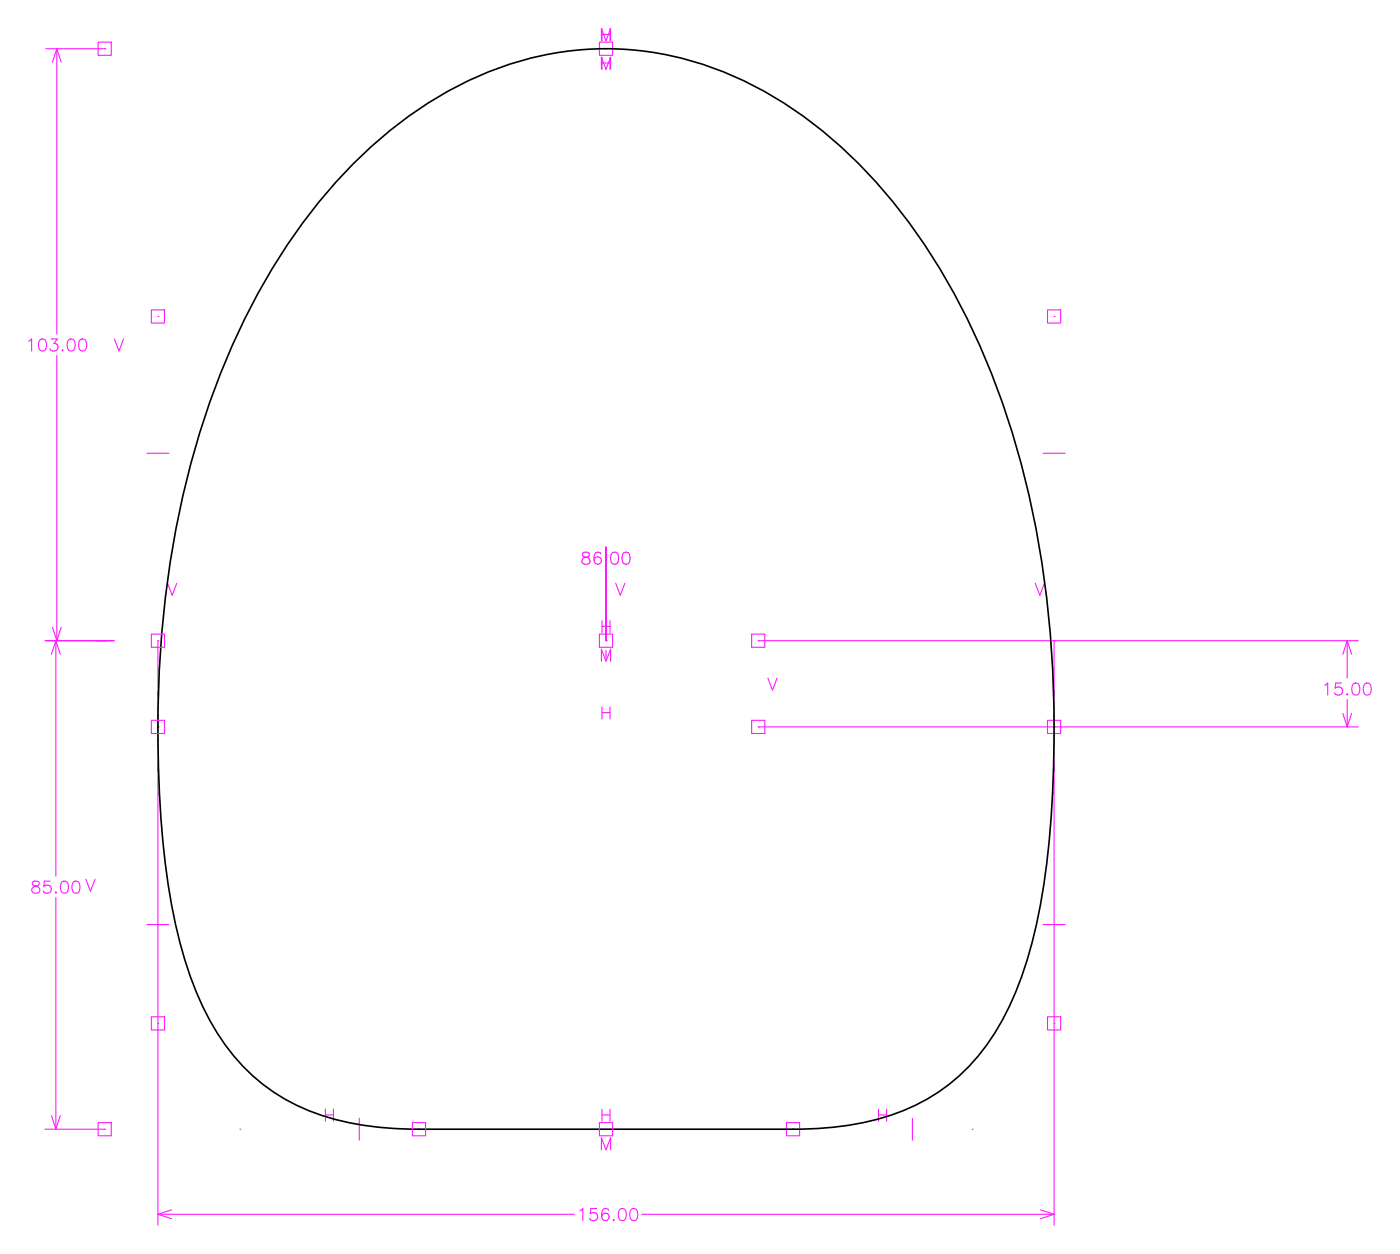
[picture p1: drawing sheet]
<svg xmlns="http://www.w3.org/2000/svg" width="244mm" height="218mm" viewBox="0 0 244 218" stroke-linecap="round" stroke-linejoin="round" font-family="sans-serif">
<g fill="none" stroke="#ff19ff" stroke-width=".19">
<path d="M8 8.5h10.2M9.9 8.5v49.6M9.9 8.5l-.8 2.3M9.9 8.5l.8 2.3M17.1 7.3h2.3v2.3h-2.3zM18.2 8.5h.1M104.3 7.3h2.3v2.3h-2.3zM104.7 7.1v-2.1l.8 2.1 .8-2.1v2.1M104.7 12.1v-2.1l.8 2.1 .8-2.1v2.1M104.8 5v2.1M104.8 10v2.1M104.8 11h1.4"/>
<path d="M104.8 6h1.4M106.2 5v2.1M106.2 10v2.1M5 59.4l.5-.4v2.1M7 59.1a.68 .68 0 0 1 1 .3 1.73 1.73 0 0 1-.2 1.6 .68 .68 0 0 1-1-.3 1.73 1.73 0 0 1 .2-1.6zM8.9 59h1.1l-.6 .8a.67 .67 0 0 1 .7 .8 .67 .67 0 0 1-.9 .5l-.3-.1-.2-.3M12 59.1a.68 .68 0 0 1 1 .3 1.73 1.73 0 0 1-.2 1.6 .68 .68 0 0 1-1-.3 1.73 1.73 0 0 1 .2-1.6zM14 59.1a.68 .68 0 0 1 1 .3 1.73 1.73 0 0 1-.2 1.6 .68 .68 0 0 1-1-.3 1.73 1.73 0 0 1 .2-1.6zM19.9 59l.8 2.1 .8-2.1M26.3 53.9h2.3v2.3h-2.3zM27.5 55.1h.1M182.3 53.9h2.3v2.3h-2.3z"/>
<path d="M183.5 55.1h.1M9.9 61.8v49.7M10.9 60.9l.1 .1-.1 .1-.1-.1zM25.6 78.9h3.8M181.6 78.9h3.8M101.5 96.2a.42 .42 0 0 0 .2 .7 .87 .87 0 0 1 1 .9 .73 .73 0 0 1-.8 .4 .73 .73 0 0 1-.6-.7 .96 .96 0 0 1 1-.6 .42 .42 0 0 0 .2-.7l-.3-.1zM104.6 96.4a.62 .62 0 0 0-.9-.2l-.2 .3-.1 1M105.5 97.1h.1M105.5 97.1v-.8v.8M105.5 97.1v.7v-.7M105.5 98l.1 .1-.1 .1-.1-.1zM106.6 96.2a.68 .68 0 0 1 1 .3 1.73 1.73 0 0 1-.2 1.6 .68 .68 0 0 1-1-.3 1.73 1.73 0 0 1 .2-1.6z"/>
<path d="M108.6 96.2a.68 .68 0 0 1 1 .3 1.73 1.73 0 0 1-.2 1.6 .68 .68 0 0 1-1-.3 1.73 1.73 0 0 1 .2-1.6zM7.8 111.5h10.4M9.1 109.1l.8 2.4M9.7 111.5v41M9.7 111.5l.8 2.3M9.7 111.5l-.7 2.3M10.7 109.1l-.8 2.4M16.7 111.5h3.1zM18.2 111.5h.1M19.8 111.5h.1M26.3 110.3h2.3v2.3h-2.3zM27.5 111.5h.1"/>
<path d="M27.5 111.5v101.7M29.2 101.5l.8 2.1 .8-2.1M104.3 110.3h2.3v2.3h-2.3zM104.7 115.1v-2.1l.8 2.1 .8-2.1v2.1M104.8 108v2.1M104.8 109h1.4M105.5 111.5h.1M105.5 111.5v-16.3v16.3M105.5 113.2v1.6M106.2 108v2.1M107.2 101.5l.8 2.1 .8-2.1M130.8 110.3h2.3v2.3h-2.3z"/>
<path d="M132 111.5h.1M132 111.5h104.4M133.7 118l.8 2.1 .8-2.1M180.2 101.5l.8 2.1 .8-2.1M183.5 111.5h.1M183.5 111.5v101.7M230.6 119.2l.5-.4v2.1M233.5 118.8h-1l-.1 .9a.74 .74 0 0 1 1.1 0 .74 .74 0 0 1-.1 1.1 .74 .74 0 0 1-1.1-.3M234.5 111.5v6.5M234.5 111.5l.8 2.3M234.5 111.5l-.8 2.3M235.6 118.9a.68 .68 0 0 1 1 .3 1.73 1.73 0 0 1-.2 1.6 .68 .68 0 0 1-1-.3 1.73 1.73 0 0 1 .2-1.6z"/>
<path d="M237.6 118.9a.68 .68 0 0 1 1 .3 1.73 1.73 0 0 1-.2 1.6 .68 .68 0 0 1-1-.3 1.73 1.73 0 0 1 .2-1.6zM26.3 125.3h2.3v2.3h-2.3zM27.5 126.5h.1M104.8 123v2.1M104.8 124h1.4M106.2 123v2.1M130.8 125.3h2.3v2.3h-2.3zM132 126.5h.1M132 126.5h104.4M182.3 125.3h2.3v2.3h-2.3zM183.5 126.5h.1M233.7 124.1l.8 2.4"/>
<path d="M234.4 120.8l.1-.1 .1 .1-.1 .1zM234.5 121.7v4.8M235.3 124.1l-.8 2.4M5.7 153.4a.42 .42 0 0 0 .2 .7 .87 .87 0 0 1 1 .9 .73 .73 0 0 1-.8 .4 .73 .73 0 0 1-.6-.7 .96 .96 0 0 1 1-.6 .42 .42 0 0 0 .2-.7l-.3-.1zM8.7 153.3h-1l-.1 .9a.74 .74 0 0 1 1.1 0 .74 .74 0 0 1-.1 1.1 .74 .74 0 0 1-1.1-.3M9.7 155.2l.1 .1-.1 .1-.1-.1zM9.7 156.2v40.3M10.8 153.4a.68 .68 0 0 1 1 .3 1.73 1.73 0 0 1-.2 1.6 .68 .68 0 0 1-1-.3 1.73 1.73 0 0 1 .2-1.6zM12.8 153.4a.68 .68 0 0 1 1 .3 1.73 1.73 0 0 1-.2 1.6 .68 .68 0 0 1-1-.3 1.73 1.73 0 0 1 .2-1.6zM14.9 153l.8 2.1 .8-2.1M25.6 160.9h3.8M26.3 176.9h2.3v2.3h-2.3z"/>
<path d="M27.5 178.1h.1M181.6 160.9h3.8M182.3 176.9h2.3v2.3h-2.3zM183.5 178.1h.1M7.8 196.5h10.4M9 194.1l.7 2.4M10.5 194.1l-.8 2.4M17.1 195.3h2.3v2.3h-2.3zM18.2 196.5h.1M41.8 196.5h.1M56.6 194h1.4M56.6 193v2.1"/>
<path d="M58 193v2.1M62.5 194.6v3.8M71.8 195.3h2.3v2.3h-2.3zM72.9 196.5h.1M104.3 195.3h2.3v2.3h-2.3zM104.8 193v2.1M104.8 194h1.4M106.2 193v2.1M136.9 195.3h2.3v2.3h-2.3zM138 196.5h.1M152.9 194h1.4M152.9 193v2.1"/>
<path d="M154.3 193v2.1M158.8 194.6v3.8M169.2 196.5h.1M27.5 211.3h72.5M27.5 211.3l2.4 .8M29.9 210.5l-2.4 .8M100.9 210.7l.5-.4v2.1M103.8 210.3h-1l-.1 .9a.74 .74 0 0 1 1.2 0 .74 .74 0 0 1-.2 1.1 .74 .74 0 0 1-1.1-.3M104.7 200.1v-2.1l.8 2.1 .8-2.1v2.1M105.9 210.6a.62 .62 0 0 0-.9-.2l-.2 .3-.1 1M106.8 212.2l.1 .1-.1 .1-.1-.1zM107.9 210.4a.68 .68 0 0 1 1 .3 1.73 1.73 0 0 1-.2 1.6 .68 .68 0 0 1-1-.3 1.73 1.73 0 0 1 .2-1.6z"/>
<path d="M109.9 210.4a.68 .68 0 0 1 1 .3 1.73 1.73 0 0 1-.2 1.6 .68 .68 0 0 1-1-.3 1.73 1.73 0 0 1 .2-1.6zM111.7 211.3h71.8M181.1 210.5l2.4 .8M183.5 211.3l-2.4 .8"/>
<circle cx="104" cy="97.5" r=".65"/>
<circle cx="105.4" cy="211.7" r=".65"/>
</g>
<path d="M63 27a67 67 0 0 1 27.5-16.4 54.2 54.2 0 0 1 39.6 3.7 76.9 76.9 0 0 1 25.8 21.4 119.6 119.6 0 0 1 21.1 42.2 184.9 184.9 0 0 1 6.2 60.8 117.3 117.3 0 0 1-4.6 28.9 44.7 44.7 0 0 1-10.2 18.2 34.5 34.5 0 0 1-19.4 9.8l-3.5 .5-3.6 .3-3.9 .1h-65.1a49.7 49.7 0 0 1-20.2-3.7 34.6 34.6 0 0 1-17.6-18 82.8 82.8 0 0 1-6.4-25.2 202.6 202.6 0 0 1 1.8-56.7 138.2 138.2 0 0 1 17.3-46.9 95.3 95.3 0 0 1 15.2-19z" fill="none" stroke="#000" stroke-width=".29"/>
</svg>
